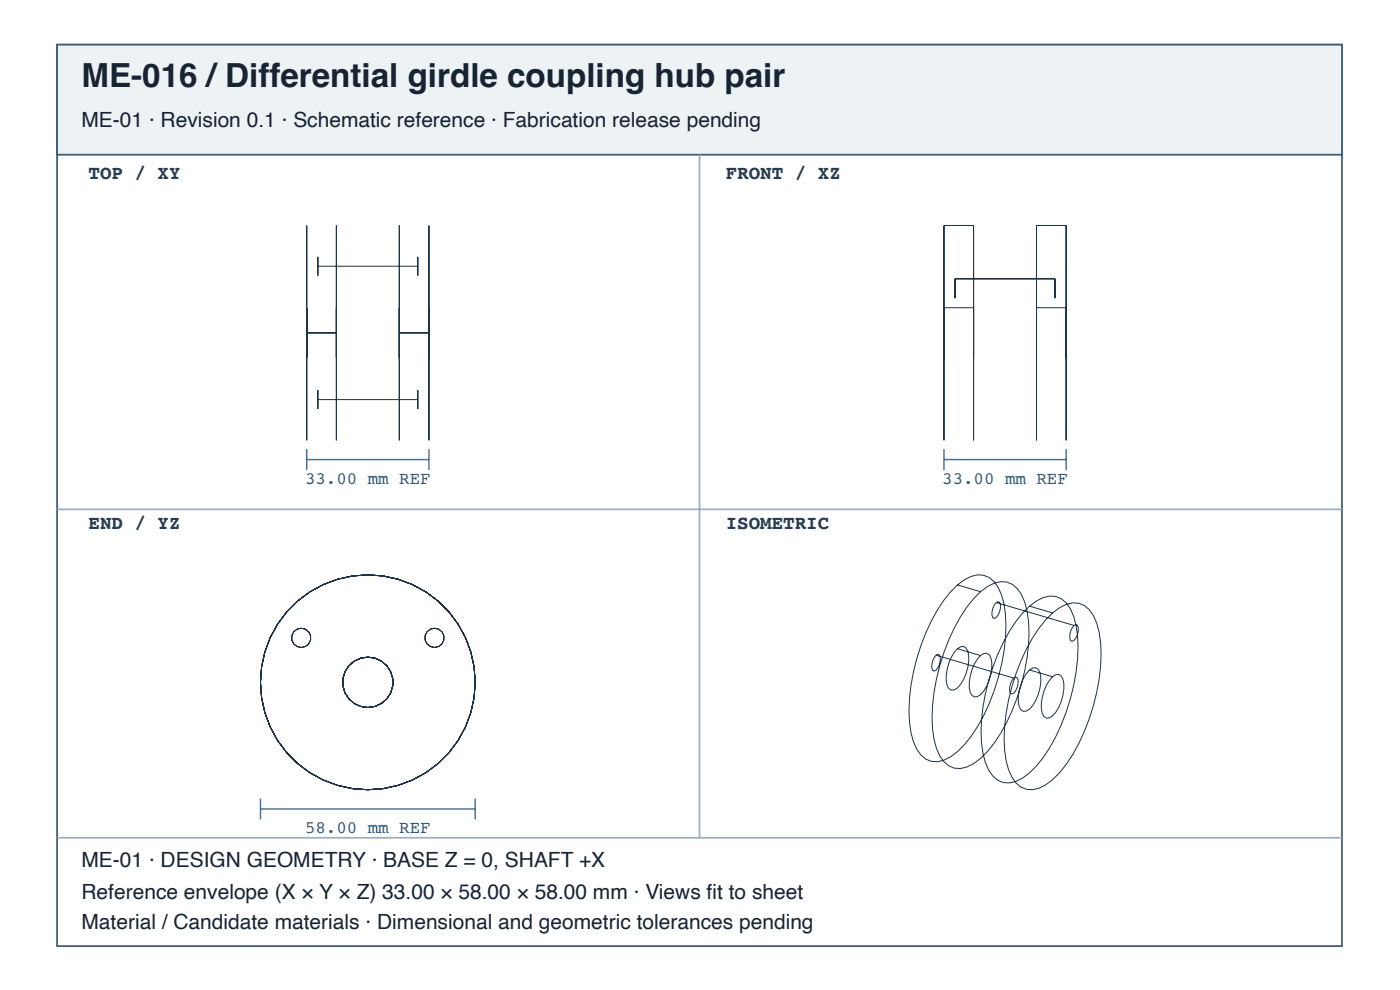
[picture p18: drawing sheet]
<svg xmlns="http://www.w3.org/2000/svg" width="297mm" height="210mm" viewBox="0 0 297 210" stroke-linecap="round" stroke-linejoin="round" font-family="sans-serif">
<defs><g id="words">
<text font-size="7" fill="#182431" x="17.3" y="18.4">ME-016 /Differential girdle coupling hub pair</text>
<g font-size="4.4" fill="#182431">
<text x="17.3" y="26.9">ME-01 · Revision 0.1 · Schematic reference · Fabrication release pending</text>
<text x="17.3" y="183.9">ME-01 · DESIGN GEOMETRY · BASE Z = 0, SHAFT +X</text>
<text x="17.3" y="190.6">Reference envelope (X × Y × Z) 33.00 × 58.00 × 58.00 mm · Views fi t to sheet</text>
<text x="17.3" y="196.9">Material / Candidate materials · Dimensional and geometric tolerances pending</text>
</g>
<g font-size="4.1" fill="#263d52">
<text x="18.8" y="38">TOP / XY</text>
<text x="154" y="38">FRONT / XZ</text>
<text x="18.8" y="112.1">END / YZ</text>
<text x="154" y="112.1">ISOMETRIC</text>
</g>
<g font-size="3.7" fill="#335b78">
<text x="64.7" y="102.6">33.00 mm REF</text>
<text x="199.9" y="102.6">33.00 mm REF</text>
<text x="64.7" y="176.7">58.00 mm REF</text>
</g>
</g></defs>
<path d="M12.1 9.5h272.6v191.1h-272.6z" fill="none" stroke="#405a70" stroke-width=".37"/>
<path d="M12.1 9.5h272.6v23.3h-272.6z" fill="#edf2f5"/>
<path d="M12.1 9.5h272.6v23.3h-272.6z" fill="none" stroke="#405a70" stroke-width=".37"/>
<path d="M148.4 32.8v144.8M12.1 108h272.6M12.1 177.6h272.6" fill="none" stroke="#9daebc" stroke-width=".37"/>
<g fill="none" stroke="#203246" stroke-width=".21">
<path d="M65.1 47.8v45.6zM67.4 54.5v3.9zM67.4 56.4h21.2M71.4 47.8v45.6zM84.7 47.8v45.6zM88.6 54.5v3.9zM91 47.8v45.6zM200.3 47.8v45.6zM200.3 47.8h6.2M202.6 59.1v4.1zM202.6 59.1h21.2M206.5 47.8v45.6z"/>
<path d="M219.9 47.8v45.6zM219.9 47.8h6.3M223.8 59.1v4.1zM226.2 47.8v45.6zM65.1 65.3v10.6zM65.1 70.6h6.3M71.4 65.3v10.6zM84.7 65.3v10.6zM84.7 70.6h6.3M91 65.3v10.6zM200.3 65.2v10.7zM200.3 65.2h6.2"/>
<path d="M206.5 65.2v10.7zM219.9 65.2v10.7zM219.9 65.2h6.3M226.2 65.2v10.7zM67.4 82.7v4zM67.4 84.7h21.2M88.6 82.7v4zM198.6 138.9l.4-.2 .3 .2a2.88 2.88 0 0 1-1.1 3.4l-.3-.2a3 3 0 0 1 .7-3.2zM198.6 138.9l16.5 4.9M201.7 125.5a9.5 9.5 0 0 1 5.7-3.6 4.5 4.5 0 0 1 4.4 2.7 22.7 22.7 0 0 1 1.2 13.4 40.8 40.8 0 0 1-8.4 19.9 9.5 9.5 0 0 1-5.7 3.6 4.5 4.5 0 0 1-4.4-2.7 19 19 0 0 1-1.6-10.7 43.6 43.6 0 0 1 7.3-20.8zM203.1 137.5l.7-.4h.6l.6 .3a5.2 5.2 0 0 1 .3 4.1 7.3 7.3 0 0 1-2.9 4.8h-.6l-.5-.3a5.2 5.2 0 0 1-.4-4.1 8.5 8.5 0 0 1 2.2-4.4zM203.1 124l4.9 1.5"/>
<path d="M203.1 137.5l4.9 1.5M206.6 126.9a9.5 9.5 0 0 1 5.7-3.6 4.5 4.5 0 0 1 4.4 2.7 18.9 18.9 0 0 1 1.5 10.7 43.6 43.6 0 0 1-7.3 20.8 13.8 13.8 0 0 1-5.8 5.1 4.4 4.4 0 0 1-5.7-2.4 18.9 18.9 0 0 1-1.6-10.7 43.6 43.6 0 0 1 7.3-20.8zM208 139l.7-.4 .6-.1 .5 .3a5.2 5.2 0 0 1 .4 4.1 7.3 7.3 0 0 1-2.9 4.8l-.6 .1-.5-.4a5.2 5.2 0 0 1-.4-4.1 8.5 8.5 0 0 1 2.2-4.3zM211.3 127.7l.4-.1 .4 .1a2.88 2.88 0 0 1-1.2 3.4l-.3-.1a3 3 0 0 1 .7-3.3zM211.3 127.7l16.6 4.9M217 130a9.5 9.5 0 0 1 5.7-3.6 4.5 4.5 0 0 1 4.4 2.7 18.9 18.9 0 0 1 1.5 10.7 43.6 43.6 0 0 1-7.3 20.8 13.8 13.8 0 0 1-5.8 5.1 4.4 4.4 0 0 1-5.7-2.4 18.9 18.9 0 0 1-1.6-10.7 43.6 43.6 0 0 1 7.3-20.8zM218.4 128.5l4.9 1.4M221.8 131.4a9.5 9.5 0 0 1 5.8-3.6 4.5 4.5 0 0 1 4.4 2.7 19 19 0 0 1 1.5 10.7 43.6 43.6 0 0 1-7.3 20.8 13.8 13.8 0 0 1-5.8 5.1 4.4 4.4 0 0 1-5.7-2.4 22.7 22.7 0 0 1-1.3-13.4 40.8 40.8 0 0 1 8.4-19.9zM227.9 132.6l.4-.2 .3 .2a2.88 2.88 0 0 1-1.1 3.4l-.4-.2a3 3 0 0 1 .8-3.2zM215.1 143.8l.4-.2 .3 .1a2.88 2.88 0 0 1-1.1 3.4l-.3-.1a3 3 0 0 1 .7-3.2zM218.4 142l.7-.4h.6l.5 .3a5.2 5.2 0 0 1 .4 4.1 7.3 7.3 0 0 1-2.9 4.8h-.6l-.5-.3a5.2 5.2 0 0 1-.4-4.1 8.5 8.5 0 0 1 2.2-4.4zM218.4 142l4.9 1.5"/>
<path d="M223.3 143.5l.7-.4 .6-.1 .5 .3a5.2 5.2 0 0 1 .4 4.1 7.3 7.3 0 0 1-2.9 4.8h-.6l-.5-.3a5.2 5.2 0 0 1-.4-4.1 8.5 8.5 0 0 1 2.2-4.3z"/>
<circle cx="63.9" cy="135.2" r="2.04"/>
<circle cx="92.2" cy="135.2" r="2.04"/>
<circle cx="78" cy="144.7" r="22.8"/>
<circle cx="78" cy="144.7" r="5.3"/>
</g>
<path d="M65.1 95.2v4.5M65.1 97.4h25.9M91 95.2v4.5M200.3 97.4h25.9M200.3 95.2v4.5M226.2 95.2v4.5M55.3 169.3v4.4M55.3 171.5h45.5M100.8 169.3v4.4" fill="none" stroke="#466b86" stroke-width=".3"/>
<use href="#words"/>
</svg>
